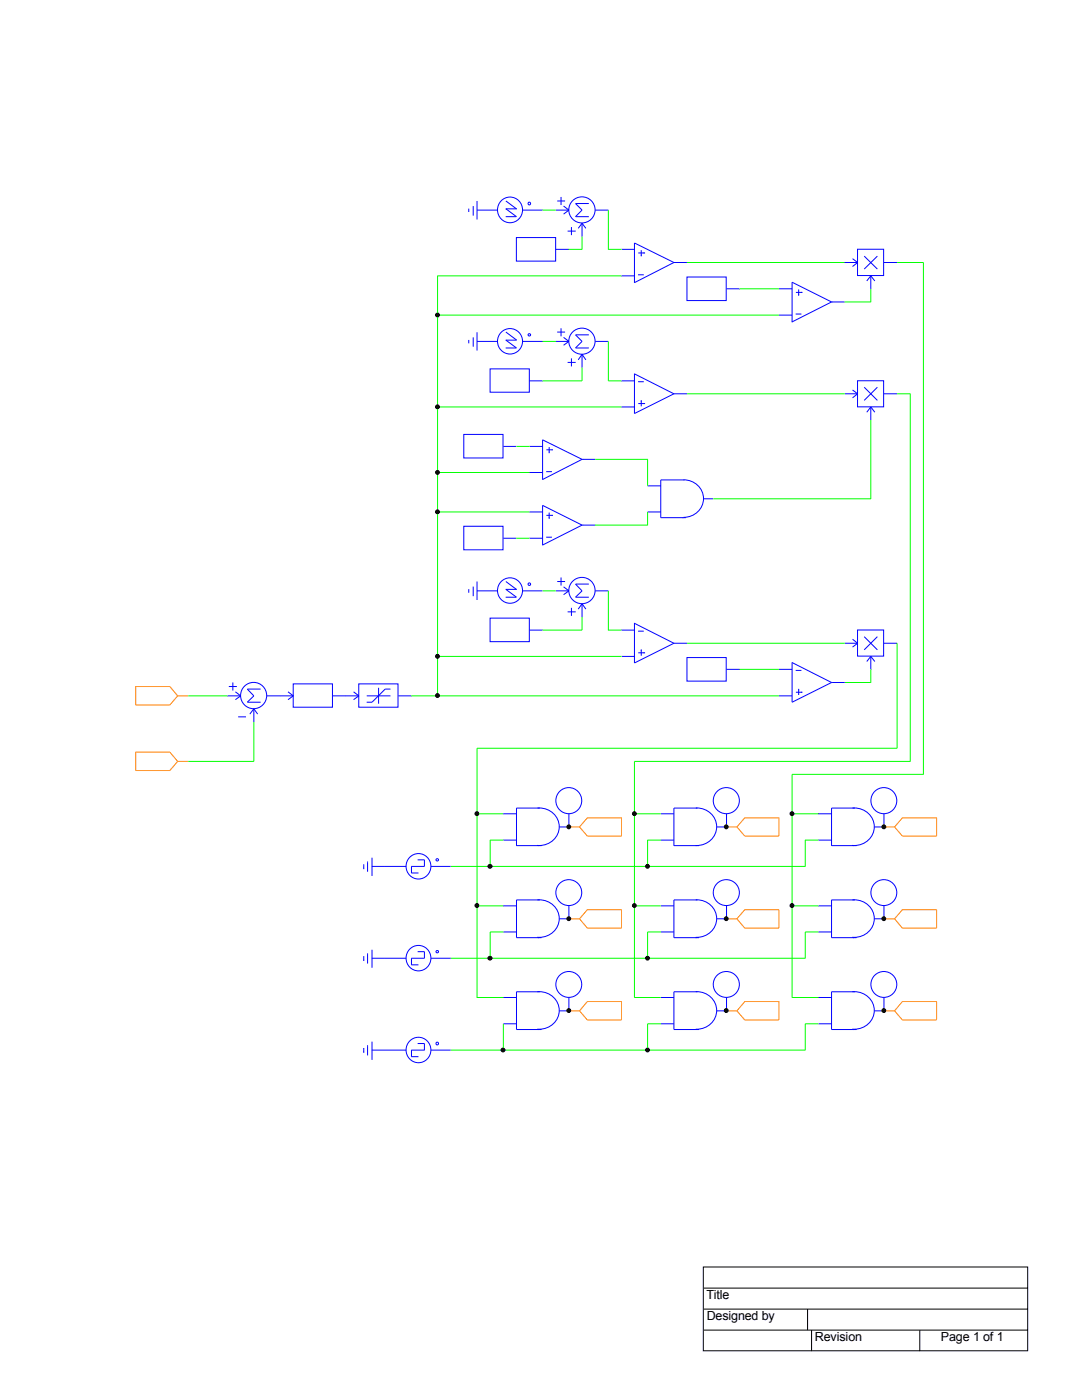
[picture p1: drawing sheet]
<svg xmlns="http://www.w3.org/2000/svg" width="216mm" height="279mm" viewBox="0 0 216 279" stroke-linecap="round" stroke-linejoin="round" font-family="sans-serif">
<defs><g id="words">
<g font-size="2.5">
<text x="141" y="259.3">Title</text>
<text x="141" y="263.5">Designed by</text>
<text x="162.6" y="267.7">Revision</text>
<text x="187.7" y="267.7">Page 1 of 1</text>
</g>
</g></defs>
<path d="M140.3 252.9h64.8v16.7h-64.8zM140.4 257.1h64.7M140.4 261.3h64.7M140.4 265.5h64.7M161.1 261.3v4.2M161.9 265.5v4.1M183.5 265.5v4.1" fill="none" stroke="#000" stroke-width=".2"/>
<g fill="none" stroke="#0f0" stroke-width=".2">
<path d="M87.3 55v83.9M87.3 55.1h36.7M108.3 41.9h2.6M116.1 47.2v2.6h-2.6M121.4 41.9v7.9h2.6M137.1 52.4h31.4M147.6 57.6h7.8M173.8 57.6v2.7M179 52.4h5.3v102.2M87.3 62.9h68.1M108.3 68.1h2.6M116.1 73.3v2.7h-7.8"/>
<path d="M121.4 68.1v7.9h2.6M137.1 78.6h31.5M168.5 60.3h5.3M179 78.6h2.7M181.6 78.6v73.4M87.3 81.2h36.7M87.3 94.3h18.3M103.1 89.1h2.6M118.8 91.7h10.5M129.2 91.7v5.3M142.3 99.5h31.5M173.8 83.8v15.8"/>
<path d="M87.3 102.2h18.3M103 107.4h2.6M108.3 117.9h2.6M118.7 104.8h10.5M121.4 117.9v7.9M129.2 102.2v2.6M37.6 138.9h7.8M82.1 138.9h73.3M87.3 131h36.7M116.1 123.1v2.7h-7.8M121.3 125.8h2.7M137.1 128.4h31.5"/>
<path d="M147.6 133.6h7.8M168.5 136.2h5.3M173.8 133.6v2.6M179 128.4v20.9h-83.8v49.8M50.7 144.1v7.9h-13.1M181.7 152h-55.1v47.1M184.3 154.5h-26.2v44.6M89.9 172.9h70.8M95.2 162.4h5.2M97.8 167.7h2.6M97.8 167.6v5.3M126.6 162.4h5.2"/>
<path d="M129.2 167.6v5.3M129.2 167.7h2.7M158.1 162.4h5.2M160.6 167.7h2.7M160.7 167.6v5.3M89.9 191.2h70.8M95.1 180.8h5.3M95.1 199.1h5.3M100.4 186h-2.6v5.2M126.6 180.8h5.2M126.6 199.1h5.2M131.9 186h-2.7v5.2"/>
<path d="M158.1 180.8h5.2M158.1 199.1h5.2M163.3 186h-2.6v5.2M89.9 209.6h70.8M100.4 204.3v5.3M131.9 204.3h-2.7v5.3M163.3 204.3h-2.6v5.3"/>
</g>
<g fill="none" stroke="#00f" stroke-width=".2">
<path d="M112 39.3v1.6M93.5 41.6v.7M94.4 41.1v1.9M95.2 40.1v3.7M95.2 41.9h4.1M100.9 41.7h2.2M100.9 43.2h2.1M100.9 40.1l2.2 1.6M100.9 41.7l2.2 1.5M103 47.4h7.9v4.7h-7.9zM104.3 41.9h4M110.9 41.9h2.6"/>
<path d="M110.9 49.8h2.6M111.2 40.1h1.6M112.5 41.1l1 .8M113.3 46.1h1.6M113.5 41.9l-1 .8M114 45.3v1.6M114.8 40.6l1.3 1.3-1.3 1.3M114.9 43.2h2.6M114.9 40.6h2.6M116.1 44.6v2.6M116.1 44.6l-.7 1M116.1 44.6l.8 1"/>
<path d="M118.8 41.9h2.6M124 49.8h2.6M124 55.1h2.6M126.6 56.4l7.9-4-7.9-3.9v8M127.3 54.8h1.2M127.4 50.5h1.3M128 49.9v1.3M134.4 52.4h2.7M137.1 55.3h7.8v4.7h-7.8zM145 57.6h2.6M155.4 57.6h2.7M158.8 58.4h1.3"/>
<path d="M159.4 57.8v1.2M168.5 52.4h2.7M170.1 51.6l1 .8M171.1 49.7h5.2v5.3h-5.2zM171.1 52.4l-1 .8M172.4 51.1l2.7 2.6M173.8 55.1v2.6M173.8 55.1l-.8 1M173.8 55.1l.8 1M175.1 51.1l-2.7 2.6M176.4 52.4h2.6M93.5 67.8v.7"/>
<path d="M94.4 67.3v1.9M95.2 66.3v3.7M95.2 68.1h4.1M97.8 73.6h7.8v4.7h-7.8zM100.9 69.4h2.1M100.9 67.9h2.2M100.9 66.3l2.2 1.6M100.9 67.9l2.2 1.5M104.3 68.1h4M105.6 76h2.7M110.9 68.1h2.6M111.2 66.3h1.6"/>
<path d="M112 65.5v1.6M112.5 67.3l1 .8M113.3 72.3h1.6M113.5 68.1l-1 .8M114 71.5v1.6M114.8 66.8l1.3 1.3-1.3 1.3M114.9 66.8h2.6M114.9 69.4h2.6M116.1 70.7v2.7M116.1 70.7l-.7 1.1M116.1 70.7l.8 1.1M118.8 68.1h2.6"/>
<path d="M124 76h2.6M126.6 74.6v7.9l7.9-3.9-7.9-4M127.3 76.2h1.2M128 79.9v1.2M134.4 78.6h2.7M155.4 62.9h2.7M158.1 64.2l7.8-3.9-7.8-4v8M158.8 62.7h1.1M165.9 60.3h2.7M168.5 78.6h2.7M170.1 77.8l1 .8M171.1 76h5.2v5.2h-5.2z"/>
<path d="M171.1 78.6l-1 .8M172.4 77.3l2.7 2.6M175.1 77.3l-2.7 2.6M176.4 78.6h2.6M92.5 86.7h7.9v4.7h-7.9zM100.4 89.1h2.7M105.6 89.1h2.7M105.6 94.3h2.7M108.3 95.7l7.8-4-7.8-3.9v7.9M109 94.1h1.1M109 89.8h1.3M109.6 89.2v1.2"/>
<path d="M116.1 91.7h2.7M124 81.2h2.6M127.4 80.5h1.3M129.2 97h2.7M136.4 95.8a3.8 3.8 0 0 1 4 3.7 3.8 3.8 0 0 1-4 3.8M136.5 95.8h-4.7v7.5h5M138.7 97.3h.1M140.4 99.5h1.9M173.8 81.2v2.7M173.8 81.2l-.8 1.1M173.8 81.2l.8 1.1M92.5 105h7.9v4.7h-7.9z"/>
<path d="M93.5 117.6v.7M94.4 117.1v1.9M95.2 117.9h4.1M95.2 116.1v3.6M100.4 107.4h2.7M100.9 117.6h2.2M100.9 119.2h2.1M100.9 116.1l2.2 1.6M100.9 117.6l2.2 1.6M104.3 117.9h4M105.6 102.2h2.7M105.6 107.4h2.7"/>
<path d="M108.3 100.9l7.8 3.9-7.8 4zM109 107.2h1.1M109 102.8h1.3M109.6 102.3v1.3M110.9 117.9h2.6M111.2 116.1h1.6M112 115.3v1.6M112.5 117.1l1 .8M113.5 117.9l-1 .8M114.8 116.6l1.3 1.3-1.3 1.3M114.9 119.2h2.6M114.9 116.6h2.6"/>
<path d="M116.1 104.8h2.7M118.8 117.9h2.6M129.2 102.2h2.7M45.4 138.9h2.7M45.7 137h1.6M46.5 136.2v1.6M47 138.1l1 .8-1 .7M49.3 137.5l1.4 1.4-1.4 1.2M49.4 137.5h2.6M53.3 138.9h5.2M57.5 138.1l1 .8M58.5 136.5h7.8v4.6h-7.8z"/>
<path d="M58.5 138.9l-1 .7M66.4 138.9h5.2M70.5 138.1l1.1 .8M71.6 136.5h7.8v4.6h-7.8zM71.6 138.9l-1.1 .7M73.2 138.9h4.7M75.5 137.3v3.1M77.9 137.5h-1l-2.7 2.6h-1M79.5 138.9h2.6M97.8 123.4h7.8v4.7h-7.8zM105.6 125.8h2.7M113.3 122.1h1.6"/>
<path d="M114 121.3v1.6M116.1 120.5v2.7M116.1 120.5l-.7 1.1M116.1 120.5l.8 1.1M124 125.8h2.6M124 131h2.6M126.6 124.3v8l7.9-3.9-7.9-4M127.3 126h1.2M127.4 130.3h1.3M128 129.6v1.3M134.4 128.4h2.7M137.1 131.2h7.8v4.7h-7.8z"/>
<path d="M145 133.6h2.6M155.4 133.6h2.7M155.4 138.9h2.7M158.1 132.2v7.9l7.8-3.9-7.8-4M158.8 133.8h1.1M158.8 138.2h1.3M159.4 137.5v1.2M165.9 136.2h2.7M168.5 128.4h2.7M170.1 127.6l1 .8M171.1 125.7h5.2v5.2h-5.2zM171.1 128.4l-1 .7"/>
<path d="M172.4 127.1l2.7 2.6M173.8 131v2.6M173.8 131l-.8 1M173.8 131l.8 1M175.1 127.1l-2.7 2.6M176.4 128.4h2.6M47.5 143.1h1.6M49.4 140.1h2.6M50.7 141.5v2.6M50.7 141.5l-.9 1M50.7 141.5l.7 1M72.6 172.5v1"/>
<path d="M73.3 171.9v2.1M74.2 172.9h6.8M74.2 171.2v3.6M82.1 174.2h1.4M82.1 172.9v1.3M83.3 171.6h1.4v1.3h-2.6M86 172.9h3.9M100.4 162.4h2.7M100.4 167.7h2.7M103.1 168.8h5M107.2 179.6a3.8 3.8 0 0 1 4.4 3.7 3.8 3.8 0 0 1-4.4 3.8M107.3 161.3a3.8 3.8 0 0 1 4.3 3.7 3.8 3.8 0 0 1-4.4 3.7"/>
<path d="M107.7 161.3h-4.6v7.5M107.7 179.6h-4.6v7.5h5M108.5 161.2h.1M108.5 179.5h.1M111.6 165h2M113.5 162.4v2.7M131.8 162.4h2.7M131.8 167.7h2.7M134.5 168.8h5M138.8 179.6a3.8 3.8 0 0 1 4.2 3.7 3.8 3.8 0 0 1-4.2 3.8M138.9 161.3a3.8 3.8 0 0 1 4.1 3.7 3.8 3.8 0 0 1-4.2 3.7M139.2 161.3h-4.7v7.5"/>
<path d="M139.2 179.6h-4.7v7.5h5M143.1 165h1.9M145 162.4v2.7M163.3 162.4h2.6M163.3 167.7h2.6M165.9 168.8h5M170.1 179.6a3.8 3.8 0 0 1 4.4 3.7 3.8 3.8 0 0 1-4.4 3.8M170.1 161.3a3.8 3.8 0 0 1 4.4 3.7 3.8 3.8 0 0 1-4.5 3.7M170.6 161.3h-4.7v7.5M170.6 179.6h-4.7v7.5h5M171.4 161.2h.1M171.4 179.5h.1"/>
<path d="M174.5 165h1.9M176.4 162.4v2.7M72.6 190.8v1M73.3 190.3v2M74.2 191.2h6.8M74.2 189.5v3.6M82.1 192.6h1.4M82.1 191.2v1.4M83.3 189.9h1.4v1.3h-2.6M86 191.2h3.9M100.4 180.8h2.7M100.4 199.1h2.7"/>
<path d="M100.4 186h2.7M107.2 197.9a3.8 3.8 0 0 1 4.4 3.8 3.8 3.8 0 0 1-4.4 3.7M107.7 197.9h-4.6v7.6h5M108.5 197.8h.1M111.6 183.4h2M113.5 199.1l.1 2.6h-2M113.5 180.8v2.6M131.8 180.8h2.7M131.8 186h2.7M131.8 199.1h2.7M138.8 197.9a3.8 3.8 0 0 1 4.2 3.8 3.8 3.8 0 0 1-4.2 3.7M139.2 197.9h-4.7v7.6h5"/>
<path d="M141.4 181.1h.1M141.4 199.4h.1M143.1 183.4h1.9M145 199.1v2.6h-1.9M145 180.8v2.6M163.3 180.8h2.6M163.3 199.1h2.6M163.3 186h2.6M170.1 197.9a3.8 3.8 0 0 1 4.4 3.8 3.8 3.8 0 0 1-4.4 3.7M170.6 197.9h-4.7v7.6h5M171.4 197.8h.1M174.5 183.4h1.9"/>
<path d="M176.4 180.8v2.6M176.4 199.1v2.6M72.6 209.1v1M73.3 208.6v2M74.2 209.6h6.8M74.2 207.9v3.6M82.1 209.6h2.6M82.1 210.9h1.4M82.1 209.6v1.3M83.3 208.3h1.4v1.3M86 209.6h3.9M100.4 204.3h2.7"/>
<path d="M131.8 204.3h2.7M163.3 204.3h2.6M174.5 201.7h1.9"/>
<circle cx="101.7" cy="41.9" r="2.53"/>
<circle cx="105.6" cy="40.6" r=".27"/>
<circle cx="116.1" cy="41.9" r="2.62"/>
<circle cx="101.7" cy="68.1" r="2.52"/>
<circle cx="105.6" cy="66.8" r=".24"/>
<circle cx="116.1" cy="68.1" r="2.62"/>
<circle cx="101.7" cy="117.8" r="2.52"/>
<circle cx="105.6" cy="116.6" r=".25"/>
<circle cx="116.1" cy="117.9" r="2.62"/>
<circle cx="50.6" cy="138.8" r="2.61"/>
<circle cx="113.5" cy="159.8" r="2.59"/>
<circle cx="144.9" cy="159.8" r="2.6"/>
<circle cx="176.4" cy="159.8" r="2.59"/>
<circle cx="83.5" cy="172.9" r="2.51"/>
<circle cx="87.3" cy="171.6" r=".24"/>
<circle cx="113.5" cy="178.1" r="2.58"/>
<circle cx="144.9" cy="178.1" r="2.59"/>
<circle cx="176.4" cy="178.1" r="2.58"/>
<circle cx="83.5" cy="191.2" r="2.51"/>
<circle cx="87.3" cy="189.9" r=".24"/>
<circle cx="113.5" cy="196.5" r="2.58"/>
<circle cx="144.9" cy="196.5" r="2.59"/>
<circle cx="176.4" cy="196.5" r="2.58"/>
<circle cx="83.5" cy="209.5" r="2.51"/>
<circle cx="87.2" cy="208.3" r=".27"/>
</g>
<g fill="none" stroke="#ff8000" stroke-width=".2">
<path d="M27 137h6.9l1.6 1.9M27.1 137v3.7h6.8l1.6-1.8M35.5 138.9h2.1M27 150.1h6.9l1.6 1.9M27.1 150.1v3.7h6.8l1.6-1.8M35.5 152h2.1M113.5 165h2.1M124 163.2v3.7h-6.8l-1.6-1.9M124 163.2h-6.8l-1.6 1.8M144.9 165h2.1M148.6 163.2h6.8M148.6 163.2l-1.6 1.8"/>
<path d="M155.4 163.2v3.7h-6.8l-1.6-1.9M176.3 165h2.2M180 163.2h6.9M180.1 163.2l-1.6 1.8M186.9 163.2v3.7h-6.8l-1.6-1.9M113.5 183.4h2.1M117.2 181.5h6.8v3.7h-6.8l-1.6-1.8zM124 199.8v3.8h-6.8l-1.6-1.9M124 199.9h-6.8l-1.6 1.8M144.9 183.4h2.1M148.6 181.5h6.8v3.7h-6.8l-1.6-1.8M148.6 199.9h6.8"/>
<path d="M148.6 181.5l-1.6 1.9M148.6 199.9l-1.6 1.8M155.4 199.8v3.8h-6.8l-1.6-1.9M176.3 183.4h2.2M180 181.5h6.9v3.7h-6.8l-1.6-1.8M180 199.9h6.9M180.1 181.5l-1.6 1.9M180.1 199.9l-1.6 1.8M186.9 199.8v3.8h-6.8l-1.6-1.9M113.5 201.7h2.1M144.9 201.7h2.1M176.3 201.7h2.2"/>
</g>
<g fill="#000" stroke="#000" stroke-width=".2">
<circle cx="87.3" cy="62.9" r=".38"/>
<circle cx="87.3" cy="94.3" r=".38"/>
<circle cx="87.3" cy="81.2" r=".38"/>
<circle cx="87.3" cy="102.2" r=".38"/>
<circle cx="87.3" cy="138.8" r=".38"/>
<circle cx="87.3" cy="131" r=".38"/>
<circle cx="95.2" cy="162.4" r=".38"/>
<circle cx="97.8" cy="172.9" r=".39"/>
<circle cx="113.5" cy="165" r=".38"/>
<circle cx="126.6" cy="162.4" r=".38"/>
<circle cx="129.2" cy="172.9" r=".38"/>
<circle cx="144.9" cy="165" r=".38"/>
<circle cx="158" cy="162.4" r=".38"/>
<circle cx="176.4" cy="165" r=".38"/>
<circle cx="95.2" cy="180.7" r=".38"/>
<circle cx="97.8" cy="191.2" r=".39"/>
<circle cx="113.5" cy="183.3" r=".38"/>
<circle cx="126.6" cy="180.7" r=".38"/>
<circle cx="129.2" cy="191.2" r=".38"/>
<circle cx="144.9" cy="183.3" r=".38"/>
<circle cx="158" cy="180.7" r=".38"/>
<circle cx="176.4" cy="183.3" r=".38"/>
<circle cx="100.4" cy="209.5" r=".38"/>
<circle cx="113.5" cy="201.7" r=".38"/>
<circle cx="129.2" cy="209.5" r=".38"/>
<circle cx="144.9" cy="201.7" r=".38"/>
<circle cx="176.4" cy="201.7" r=".38"/>
</g>
<use href="#words"/>
</svg>
